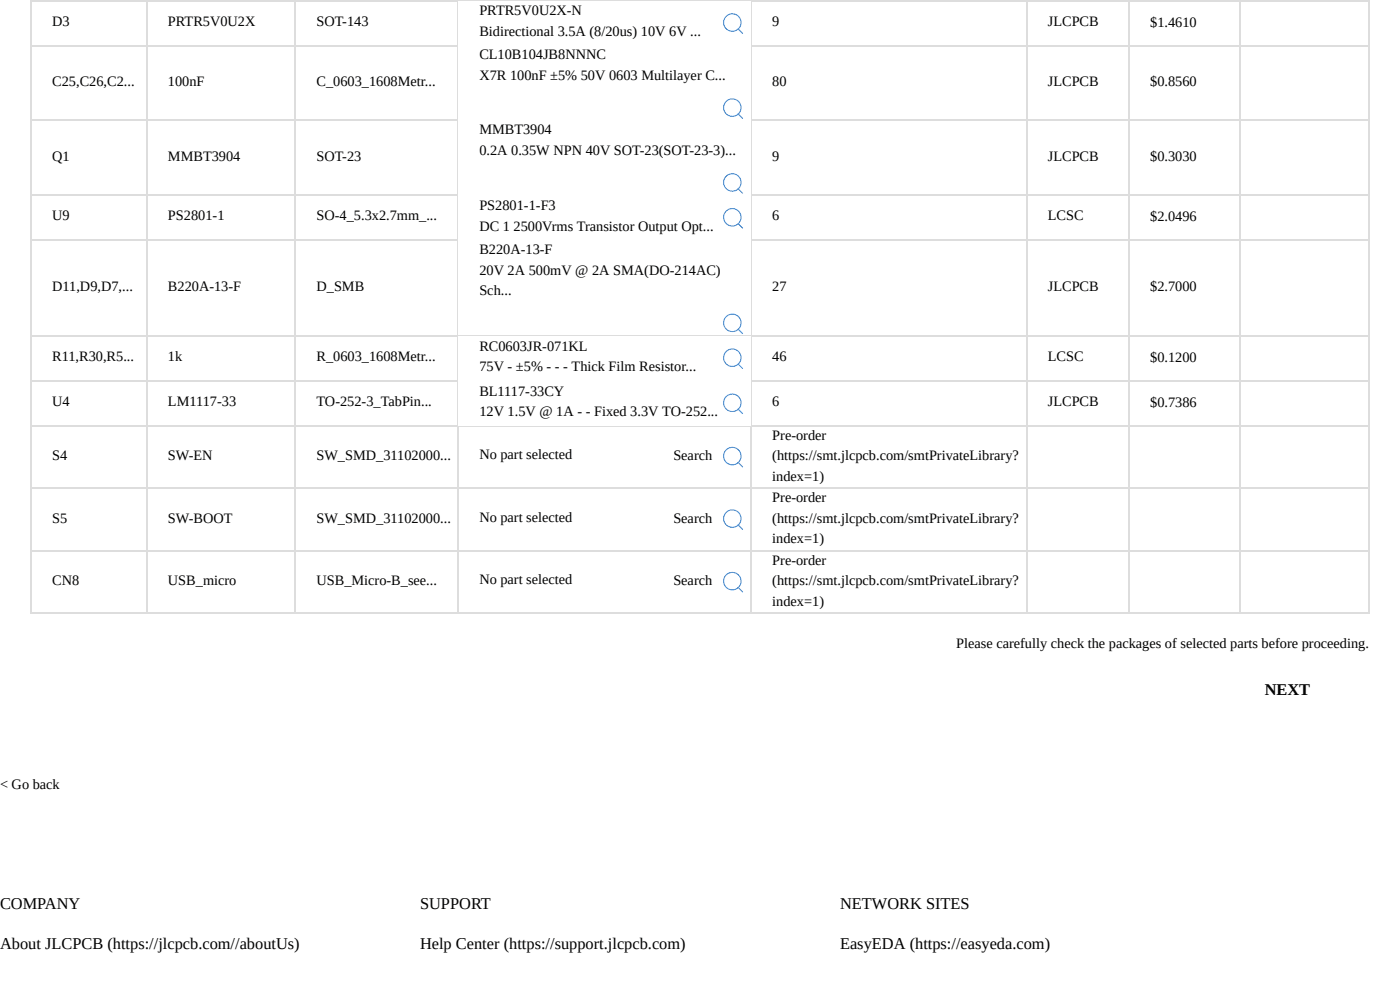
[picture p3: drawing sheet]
<svg xmlns="http://www.w3.org/2000/svg" width="297mm" height="210mm" viewBox="0 0 297 210" stroke-linecap="round" stroke-linejoin="round" font-family="sans-serif">
<defs><g id="words">
<g font-size="3.5">
<text x="268.3" y="147.3">NEXT</text>
<text x="0" y="192.7">COMPANY</text>
<text x="89.1" y="192.7">SUPPORT</text>
<text x="178.2" y="192.7">NETWORK SITES</text>
<text x="0" y="201.2">About JLCPCB (https://jlcpcb.com//aboutUs)</text>
<text x="89.1" y="201.2">Help Center (https://support.jlcpcb.com)</text>
<text x="178.2" y="201.2">EasyEDA (https://easyeda.com)</text>
</g>
<g font-size="3">
<text x="11.1" y="5.4">D3</text>
<text x="35.6" y="5.4">PRTR5V0U2X</text>
<text x="67.1" y="5.4">SOT-143</text>
<text x="101.7" y="3.3">PRTR5V0U2X-N</text>
<text x="163.8" y="5.4">9</text>
<text x="222.3" y="5.4">JLCPCB</text>
<text x="244" y="5.6">$1.4610</text>
<text x="101.7" y="7.6">Bidirectional 3.5A (8/20us) 10V 6V ...</text>
<text x="101.7" y="12.6">CL10B104JB8NNNC</text>
<text x="101.7" y="16.9">X7R 100nF ±5% 50V 0603 Multilayer C...</text>
<text x="11.1" y="18.3">C25,C26,C2...</text>
<text x="35.6" y="18.3">100nF</text>
<text x="67.1" y="18.3">C_0603_1608Metr...</text>
<text x="163.8" y="18.3">80</text>
<text x="222.3" y="18.3">JLCPCB</text>
<text x="244" y="18.3">$0.8560</text>
<text x="101.7" y="28.5">MMBT3904</text>
<text x="11.1" y="34.1">Q1</text>
<text x="35.6" y="34.1">MMBT3904</text>
<text x="67.1" y="34.1">SOT-23</text>
<text x="101.7" y="32.8">0.2A 0.35W NPN 40V SOT-23(SOT-23-3)...</text>
<text x="163.8" y="34.1">9</text>
<text x="222.3" y="34.1">JLCPCB</text>
<text x="244" y="34.1">$0.3030</text>
<text x="11.1" y="46.7">U9</text>
<text x="35.6" y="46.7">PS2801-1</text>
<text x="67.1" y="46.7">SO-4_5.3x2.7mm_...</text>
<text x="101.7" y="44.5">PS2801-1-F3</text>
<text x="163.8" y="46.7">6</text>
<text x="222.3" y="46.7">LCSC</text>
<text x="244" y="46.9">$2.0496</text>
<text x="101.7" y="48.9">DC 1 2500Vrms Transistor Output Opt...</text>
<text x="101.7" y="53.9">B220A-13-F</text>
<text x="101.7" y="58.2">20V 2A 500mV @ 2A SMA(DO-214AC)</text>
<text x="11.1" y="61.7">D11,D9,D7,...</text>
<text x="35.6" y="61.7">B220A-13-F</text>
<text x="67.1" y="61.7">D_SMB</text>
<text x="101.7" y="62.6">Sch...</text>
<text x="163.8" y="61.7">27</text>
<text x="222.3" y="61.7">JLCPCB</text>
<text x="244" y="61.7">$2.7000</text>
<text x="11.1" y="76.5">R11,R30,R5...</text>
<text x="35.6" y="76.5">1k</text>
<text x="67.1" y="76.5">R_0603_1608Metr...</text>
<text x="101.7" y="74.3">RC0603JR-071KL</text>
<text x="163.8" y="76.5">46</text>
<text x="222.3" y="76.5">LCSC</text>
<text x="244" y="76.7">$0.1200</text>
<text x="101.7" y="78.7">75V - ±5% - - - Thick Film Resistor...</text>
<text x="101.7" y="83.9">BL1117-33CY</text>
<text x="11.1" y="86">U4</text>
<text x="35.6" y="86">LM1117-33</text>
<text x="67.1" y="86">TO-252-3_TabPin...</text>
<text x="101.7" y="88.2">12V 1.5V @ 1A - - Fixed 3.3V TO-252...</text>
<text x="163.8" y="86">6</text>
<text x="222.3" y="86">JLCPCB</text>
<text x="244" y="86.3">$0.7386</text>
<text x="163.8" y="93.2">Pre-order</text>
<text x="11.1" y="97.6">S4</text>
<text x="35.6" y="97.6">SW-EN</text>
<text x="67.1" y="97.6">SW_SMD_31102000...</text>
<text x="101.7" y="97.3">No part selected</text>
<text x="142.8" y="97.6">Search</text>
<text x="163.8" y="97.6">(https://smt.jlcpcb.com/smtPrivateLibrary?</text>
<text x="163.8" y="101.9">index=1)</text>
<text x="163.8" y="106.5">Pre-order</text>
<text x="11.1" y="110.8">S5</text>
<text x="35.6" y="110.8">SW-BOOT</text>
<text x="67.1" y="110.8">SW_SMD_31102000...</text>
<text x="101.7" y="110.6">No part selected</text>
<text x="142.8" y="110.8">Search</text>
<text x="163.8" y="110.8">(https://smt.jlcpcb.com/smtPrivateLibrary?</text>
<text x="163.8" y="115.2">index=1)</text>
<text x="163.8" y="119.7">Pre-order</text>
<text x="11.1" y="124.1">CN8</text>
<text x="35.6" y="124.1">USB_micro</text>
<text x="67.1" y="124.1">USB_Micro-B_see...</text>
<text x="101.7" y="123.9">No part selected</text>
<text x="142.8" y="124.1">Search</text>
<text x="163.8" y="124.1">(https://smt.jlcpcb.com/smtPrivateLibrary?</text>
<text x="163.8" y="128.4">index=1)</text>
<text x="202.9" y="137.3">Please carefully check the packages of selected parts before proceeding.</text>
<text x="0" y="167.3">&lt; Go back</text>
</g>
</g></defs>
<g fill="none" stroke="#ddd" stroke-width=".22">
<path d="M6.6 0v130.2M31.2 0v130.2M62.7 0v130.2M97.2 0v130.2M159.4 0v130.2M217.8 0v130.2M239.6 0v130.2M263 0v130.2M290.4 0v130.2M6.5 .1h284M6.5 9.7h284M6.5 25.5h284"/>
<path d="M6.5 51h284M6.5 41.4h284M6.5 71.2h284M6.5 90.3h284M6.5 80.7h284M6.5 116.8h284M6.5 103.5h284M6.5 130h284"/>
</g>
<path d="M156.5 98l.1-.1 1 1.1z" fill-rule="evenodd" fill="#2b8ced"/>
<circle cx="155.4" cy="96.7" r="1.85" fill="none" stroke="#2b8ced" stroke-width=".22"/>
<path d="M156.5 111.3l.1-.1 1 1.1z" fill-rule="evenodd" fill="#2b8ced"/>
<circle cx="155.4" cy="110" r="1.85" fill="none" stroke="#2b8ced" stroke-width=".22"/>
<path d="M156.5 124.6l.1-.2 1 1.2z" fill-rule="evenodd" fill="#2b8ced"/>
<circle cx="155.4" cy="123.2" r="1.85" fill="none" stroke="#2b8ced" stroke-width=".22"/>
<path d="M97.3 .2h62v9.4h-62z" fill="#fff"/>
<path d="M156.5 6.1l.1-.1 1 1.1z" fill-rule="evenodd" fill="#2b8ced"/>
<circle cx="155.4" cy="4.8" r="1.85" fill="none" stroke="#2b8ced" stroke-width=".22"/>
<path d="M97.3 9.7h62v15.7h-62z" fill="#fff"/>
<path d="M156.5 24.2l.1-.2 1 1.2z" fill-rule="evenodd" fill="#2b8ced"/>
<circle cx="155.4" cy="22.8" r="1.85" fill="none" stroke="#2b8ced" stroke-width=".22"/>
<path d="M97.3 25.6h62v15.7h-62z" fill="#fff"/>
<path d="M156.5 40l.1-.1 1 1.1z" fill-rule="evenodd" fill="#2b8ced"/>
<circle cx="155.4" cy="38.7" r="1.85" fill="none" stroke="#2b8ced" stroke-width=".22"/>
<path d="M97.3 41.5h62v9.3h-62z" fill="#fff"/>
<path d="M156.5 47.4l.1-.1 1 1.1z" fill-rule="evenodd" fill="#2b8ced"/>
<circle cx="155.4" cy="46.1" r="1.85" fill="none" stroke="#2b8ced" stroke-width=".22"/>
<path d="M97.3 51h62v20.1h-62z" fill="#fff"/>
<path d="M156.5 69.8l.1-.2 1 1.2z" fill-rule="evenodd" fill="#2b8ced"/>
<circle cx="155.4" cy="68.4" r="1.85" fill="none" stroke="#2b8ced" stroke-width=".22"/>
<path d="M97.3 71.2h62v9.4h-62z" fill="#fff"/>
<path d="M156.5 77.2l.1-.2 1 1.2z" fill-rule="evenodd" fill="#2b8ced"/>
<circle cx="155.4" cy="75.8" r="1.85" fill="none" stroke="#2b8ced" stroke-width=".22"/>
<path d="M97.3 80.8h62v9.4h-62z" fill="#fff"/>
<path d="M156.5 86.8l.1-.2 1 1.1z" fill-rule="evenodd" fill="#2b8ced"/>
<circle cx="155.4" cy="85.4" r="1.85" fill="none" stroke="#2b8ced" stroke-width=".22"/>
<use href="#words"/>
</svg>
